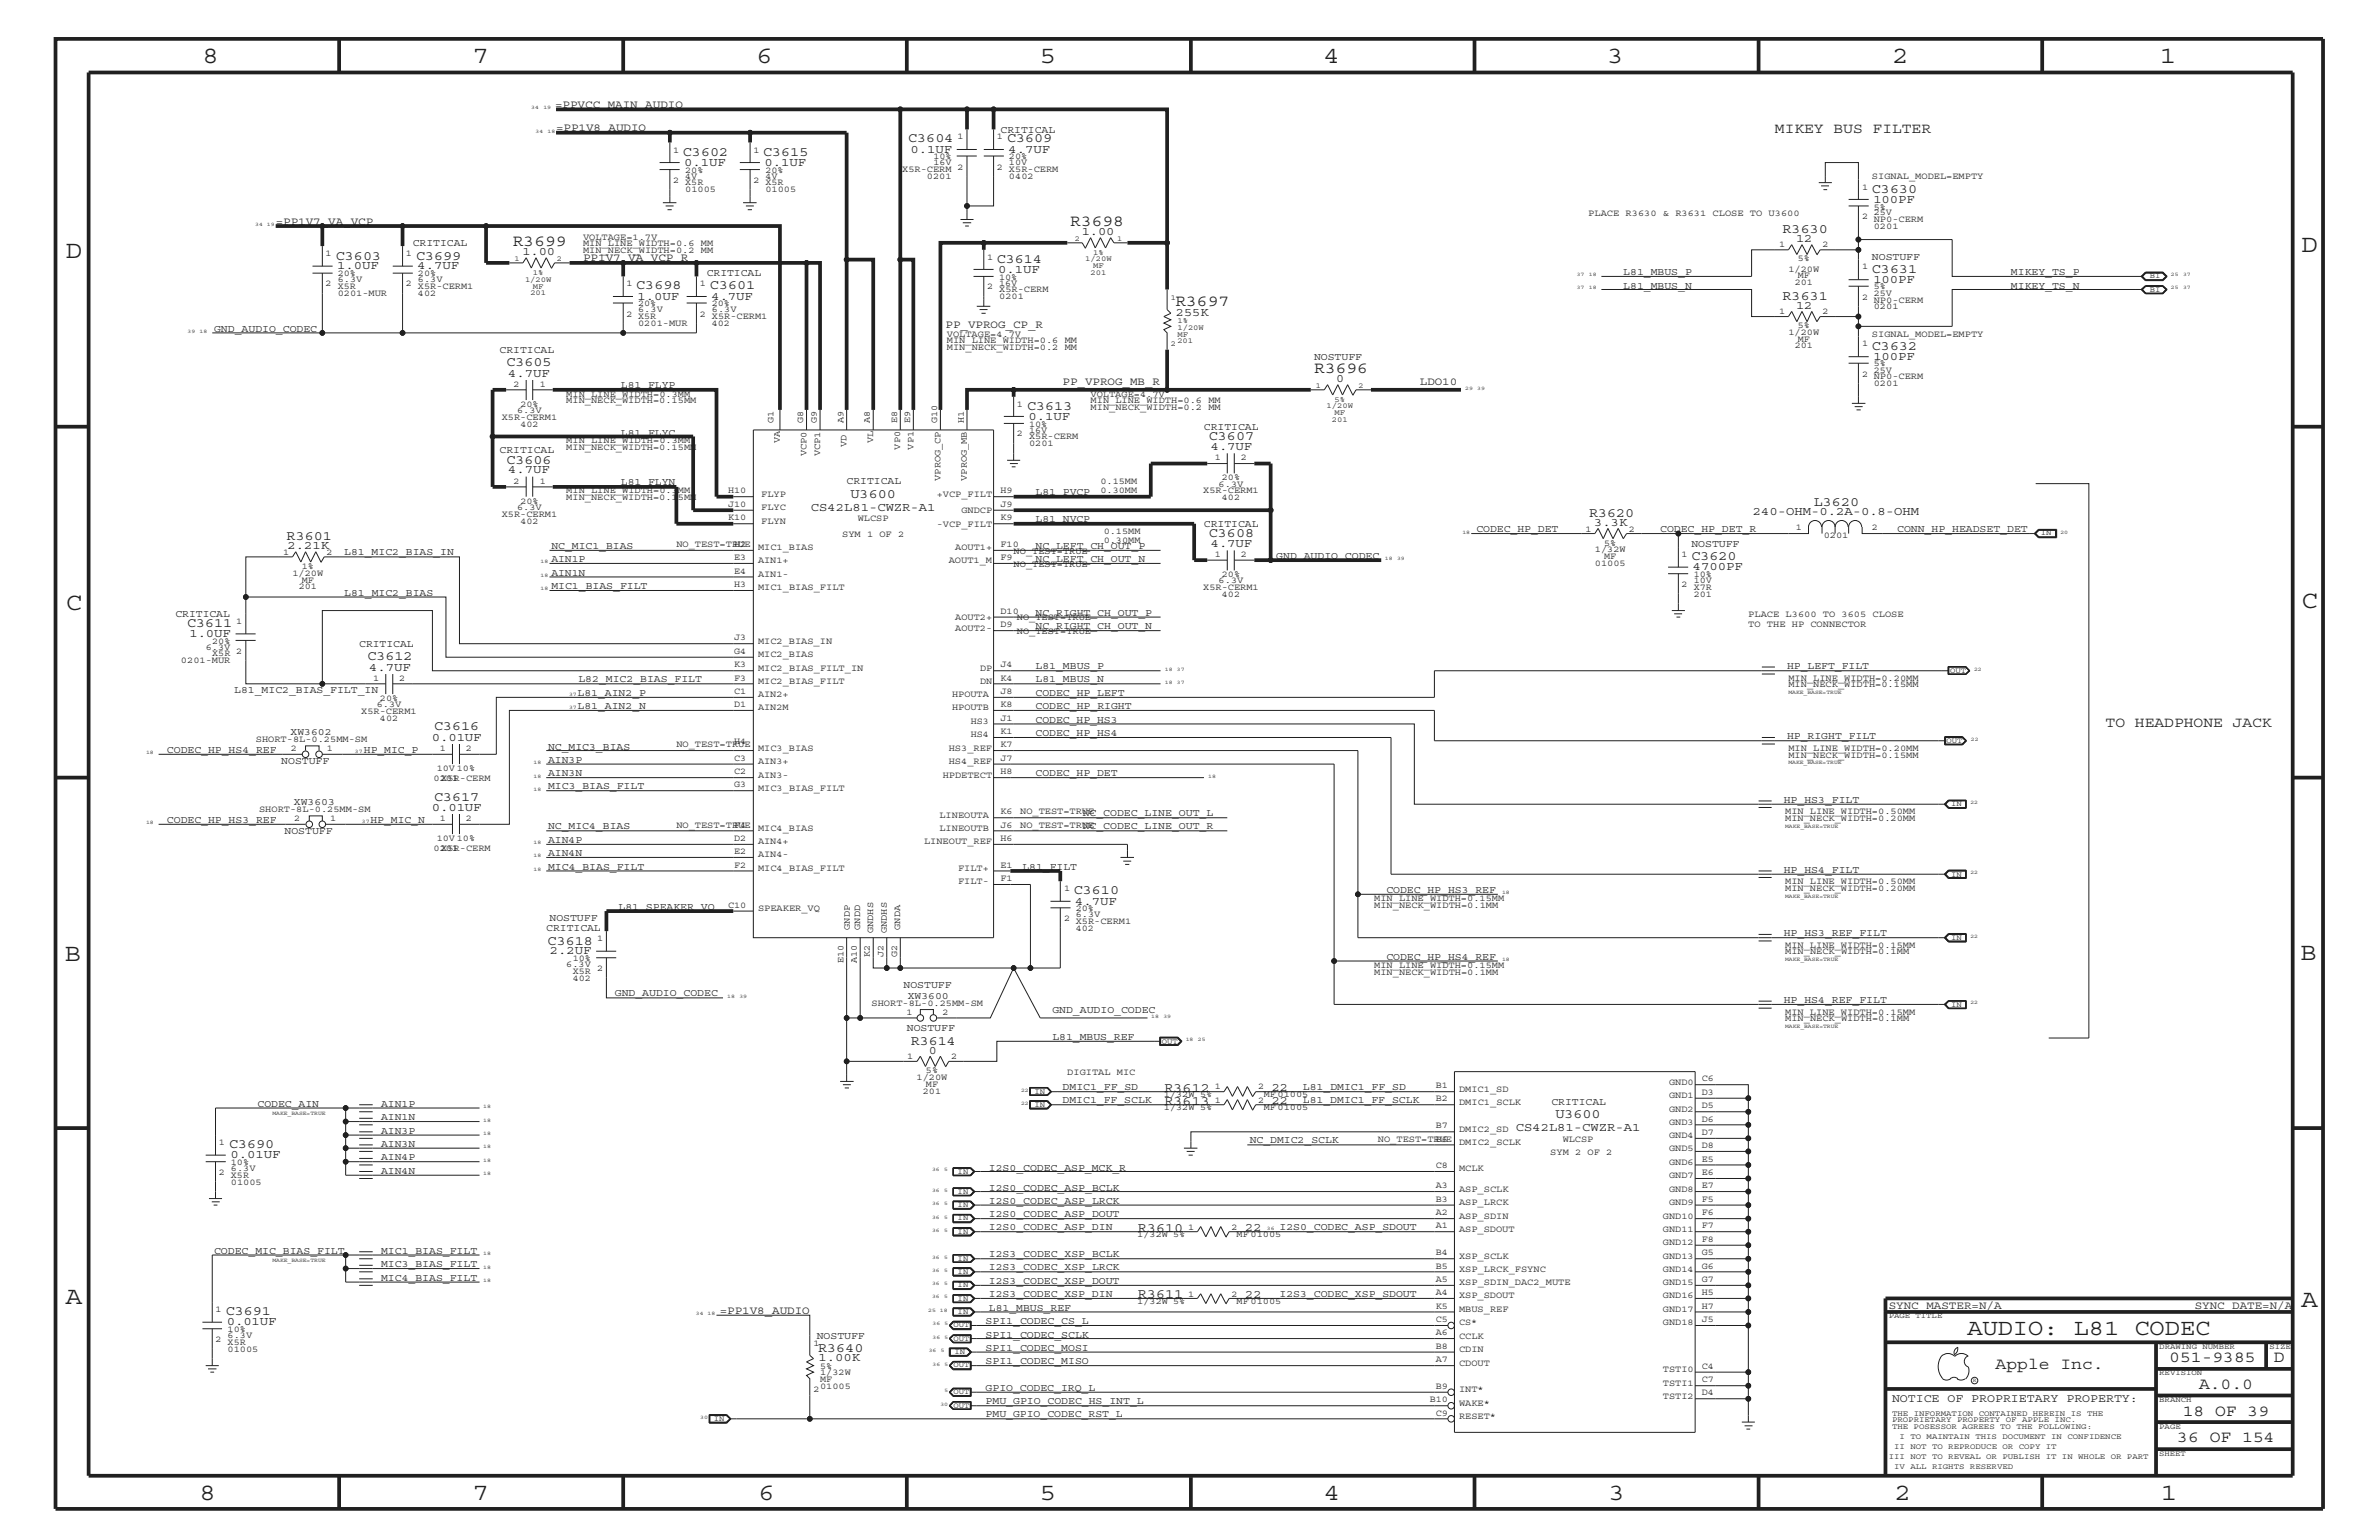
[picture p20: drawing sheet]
<svg xmlns="http://www.w3.org/2000/svg" width="432mm" height="279mm" viewBox="0 0 432 279" stroke-linecap="round" stroke-linejoin="round" font-family="sans-serif">
<defs><g id="words">
<g font-size="4.5" fill="#231f20">
<text x="36.7" y="11.5">8</text>
<text x="85.8" y="11.5">7</text>
<text x="137.3" y="11.5">6</text>
<text x="188.7" y="11.5">5</text>
<text x="240.3" y="11.5">4</text>
<text x="291.7" y="11.5">3</text>
<text x="343.5" y="11.5">2</text>
<text x="392" y="11.5">1</text>
<text x="11.9" y="46.8">D</text>
<text x="417.8" y="45.7">D</text>
<text x="11.9" y="110.6">C</text>
<text x="417.7" y="110.4">C</text>
<text x="11.8" y="174.3">B</text>
<text x="417.6" y="174.2">B</text>
<text x="11.9" y="236.7">A</text>
<text x="417.7" y="237.1">A</text>
<text x="36.2" y="272.1">8</text>
<text x="85.8" y="272.1">7</text>
<text x="137.7" y="272.1">6</text>
<text x="188.7" y="272.1">5</text>
<text x="240.4" y="272.1">4</text>
<text x="292" y="272.1">3</text>
<text x="343.9" y="272.1">2</text>
<text x="392.2" y="272.1">1</text>
</g>
<text font-size="4.1" fill="#231f20" x="357.1" y="242.3">AUDIO: L81 CODEC</text>
<g font-size="3" fill="#231f20">
<text x="194.3" y="41">R3698</text>
<text x="93.1" y="44.6">R3699</text>
<text x="213.4" y="55.5">R3697</text>
<text x="238.5" y="67.7">R3696</text>
<text x="362.2" y="248.4">Apple Inc.</text>
<text x="393.7" y="247.1">051-9385</text>
<text x="399.2" y="252">A.0.0</text>
<text x="412.7" y="247.1">D</text>
<text x="396.2" y="256.8">18 OF 39</text>
<text x="395.2" y="261.6">36 OF 154</text>
</g>
<g font-size="2.6" fill="#231f20">
<text x="322.2" y="24.1">MIKEY BUS FILTER</text>
<text x="382.2" y="131.9">TO HEADPHONE JACK</text>
</g>
<g font-size="2.5" fill="#231f20">
<text x="124" y="28.3">C3602</text>
<text x="138.5" y="28.3">C3615</text>
<text x="164.8" y="25.9">C3604</text>
<text x="182.8" y="25.9">C3609</text>
<text x="339.8" y="35">C3630</text>
<text x="61" y="47.1">C3603</text>
<text x="75.5" y="47.1">C3699</text>
<text x="180.9" y="47.7">C3614</text>
<text x="323.6" y="42.3">R3630</text>
<text x="115.5" y="52.5">C3698</text>
<text x="128.9" y="52.5">C3601</text>
<text x="339.8" y="49.6">C3631</text>
<text x="323.6" y="54.4">R3631</text>
<text x="339.8" y="63.4">C3632</text>
<text x="91.9" y="66.5">C3605</text>
<text x="186.4" y="74.4">C3613</text>
<text x="219.4" y="79.9">C3607</text>
<text x="91.9" y="84.1">C3606</text>
<text x="154.4" y="90.3">U3600</text>
<text x="288.4" y="93.8">R3620</text>
<text x="329.2" y="91.8">L3620</text>
<text x="52" y="98">R3601</text>
<text x="219.4" y="97.4">C3608</text>
<text x="307" y="101.6">C3620</text>
<text x="34" y="113.7">C3611</text>
<text x="66.7" y="119.8">C3612</text>
<text x="78.8" y="132.5">C3616</text>
<text x="78.8" y="145.3">C3617</text>
<text x="194.9" y="162.2">C3610</text>
<text x="99.4" y="171.4">C3618</text>
<text x="165.3" y="189.5">R3614</text>
<text x="211.4" y="198.1">R3612</text>
<text x="211.4" y="200.4">R3613</text>
<text x="282.3" y="202.9">U3600</text>
<text x="41.6" y="208.3">C3690</text>
<text x="206.5" y="223.5">R3610</text>
<text x="41" y="238.6">C3691</text>
<text x="206.5" y="235.6">R3611</text>
<text x="148.5" y="245.2">R3640</text>
</g>
<g font-size="2.2" fill="#231f20">
<text x="165.3" y="27.7">0.1UF</text>
<text x="183" y="27.7">4.7UF</text>
<text x="124.2" y="30.2">0.1UF</text>
<text x="138.8" y="30.2">0.1UF</text>
<text x="340" y="36.8">100PF</text>
<text x="94.8" y="46.3">1.00</text>
<text x="196.3" y="42.7">1.00</text>
<text x="326" y="44">12</text>
<text x="61.2" y="48.9">1.0UF</text>
<text x="75.8" y="48.9">4.7UF</text>
<text x="181.2" y="49.6">0.1UF</text>
<text x="340" y="51.3">100PF</text>
<text x="115.7" y="54.4">1.0UF</text>
<text x="129.1" y="54.4">4.7UF</text>
<text x="213.4" y="57.3">255K</text>
<text x="326" y="56.1">12</text>
<text x="340" y="65.3">100PF</text>
<text x="92.2" y="68.4">4.7UF</text>
<text x="242.5" y="69.4">0</text>
<text x="186.7" y="76.2">0.1UF</text>
<text x="219.8" y="81.6">4.7UF</text>
<text x="92.2" y="85.9">4.7UF</text>
<text x="147.2" y="92.7">CS42L81-CWZR-A1</text>
<text x="289.3" y="95.4">3.3K</text>
<text x="318.1" y="93.5">240-OHM-0.2A-0.8-OHM</text>
<text x="52.2" y="99.7">2.21K</text>
<text x="219.8" y="99.3">4.7UF</text>
<text x="307.3" y="103.5">4700PF</text>
<text x="34.4" y="115.6">1.0UF</text>
<text x="67" y="121.7">4.7UF</text>
<text x="78.4" y="134.4">0.01UF</text>
<text x="78.4" y="147.1">0.01UF</text>
<text x="195.2" y="164.1">4.7UF</text>
<text x="99.8" y="173.2">2.2UF</text>
<text x="168.6" y="191.2">0</text>
<text x="230.8" y="197.9">22</text>
<text x="230.8" y="200.3">22</text>
<text x="275.1" y="205.3">CS42L81-CWZR-A1</text>
<text x="41.8" y="210.2">0.01UF</text>
<text x="226" y="223.4">22</text>
<text x="226" y="235.5">22</text>
<text x="41.1" y="240.5">0.01UF</text>
<text x="148.6" y="247">1.00K</text>
</g>
<text font-size="2.1" fill="#231f20" x="343.4" y="254.4">NOTICE OF PROPRIETARY PROPERTY:</text>
<g font-size="2" fill="#231f20">
<text x="100.8" y="19.6">=PPVCC_MAIN_AUDIO</text>
<text x="100.9" y="23.8">=PP1V8_AUDIO</text>
<text x="50" y="40.8">=PP1V7_VA_VCP</text>
<text x="105.8" y="47.4">PP1V7_VA_VCP_R</text>
<text x="171.6" y="59.5">PP_VPROG_CP_R</text>
<text x="192.9" y="69.9">PP_VPROG_MB_R</text>
<text x="257.7" y="69.9">LDO10</text>
<text x="130.6" y="238.4">=PP1V8_AUDIO</text>
<text x="342.8" y="237.4">SYNC_MASTER=N/A</text>
<text x="398.4" y="237.4">SYNC_DATE=N/A</text>
</g>
<g font-size="1.9" fill="#231f20">
<text x="181.6" y="24.1">CRITICAL</text>
<text x="74.9" y="44.6">CRITICAL</text>
<text x="339.8" y="47.1">NOSTUFF</text>
<text x="128.3" y="50.2">CRITICAL</text>
<text x="294.6" y="52.4">L81_MBUS_N</text>
<text x="294.6" y="49.9">L81_MBUS_P</text>
<text x="365" y="52.4">MIKEY_TS_N</text>
<text x="365" y="49.9">MIKEY_TS_P</text>
<text x="38.9" y="60.2">GND_AUDIO_CODEC</text>
<text x="90.7" y="64">CRITICAL</text>
<text x="238.5" y="65.3">NOSTUFF</text>
<text x="112.7" y="70.5">L81_FLYP</text>
<text x="90.7" y="82.2">CRITICAL</text>
<text x="112.7" y="79">L81_FLYC</text>
<text x="218.5" y="78">CRITICAL</text>
<text x="112.7" y="88.1">L81_FLYN</text>
<text x="153.7" y="87.7">CRITICAL</text>
<text x="188" y="89.9">L81_PVCP</text>
<text x="188" y="94.8">L81_NVCP</text>
<text x="218.5" y="95.6">CRITICAL</text>
<text x="62.5" y="100.8">L81_MIC2_BIAS_IN</text>
<text x="100.1" y="99.6">NC_MIC1_BIAS</text>
<text x="188" y="99.6">NC_LEFT_CH_OUT_P</text>
<text x="231.6" y="101.4">GND_AUDIO_CODEC</text>
<text x="268" y="96.5">CODEC_HP_DET</text>
<text x="301.3" y="96.5">CODEC_HP_DET_R</text>
<text x="307" y="99.3">NOSTUFF</text>
<text x="344.3" y="96.5">CONN_HP_HEADSET_DET</text>
<text x="100.1" y="106.9">MIC1_BIAS_FILT</text>
<text x="100.1" y="102.1">AIN1P</text>
<text x="100.1" y="104.4">AIN1N</text>
<text x="188" y="102.1">NC_LEFT_CH_OUT_N</text>
<text x="31.8" y="112">CRITICAL</text>
<text x="62.5" y="108.1">L81_MIC2_BIAS</text>
<text x="188" y="111.7">NC_RIGHT_CH_OUT_P</text>
<text x="65.2" y="117.4">CRITICAL</text>
<text x="188" y="114.2">NC_RIGHT_CH_OUT_N</text>
<text x="42.5" y="125.7">L81_MIC2_BIAS_FILT_IN</text>
<text x="105" y="123.8">L82_MIC2_BIAS_FILT</text>
<text x="188" y="121.4">L81_MBUS_P</text>
<text x="188" y="123.8">L81_MBUS_N</text>
<text x="324.4" y="121.4">HP_LEFT_FILT</text>
<text x="104.8" y="128.7">L81_AIN2_N</text>
<text x="104.8" y="126.3">L81_AIN2_P</text>
<text x="188" y="128.7">CODEC_HP_RIGHT</text>
<text x="188" y="126.3">CODEC_HP_LEFT</text>
<text x="188" y="131.1">CODEC_HP_HS3</text>
<text x="30.3" y="136.6">CODEC_HP_HS4_REF</text>
<text x="52.7" y="133.3">XW3602</text>
<text x="66" y="136.6">HP_MIC_P</text>
<text x="99.5" y="136">NC_MIC3_BIAS</text>
<text x="188" y="133.5">CODEC_HP_HS4</text>
<text x="324.4" y="134.1">HP_RIGHT_FILT</text>
<text x="51.1" y="138.6">NOSTUFF</text>
<text x="99.5" y="143.2">MIC3_BIAS_FILT</text>
<text x="99.5" y="138.4">AIN3P</text>
<text x="99.5" y="140.8">AIN3N</text>
<text x="188" y="140.8">CODEC_HP_DET</text>
<text x="30.3" y="149.3">CODEC_HP_HS3_REF</text>
<text x="53.3" y="146">XW3603</text>
<text x="67.2" y="149.3">HP_MIC_N</text>
<text x="196.5" y="148.1">NC_CODEC_LINE_OUT_L</text>
<text x="323.8" y="145.7">HP_HS3_FILT</text>
<text x="51.6" y="151.3">NOSTUFF</text>
<text x="99.5" y="150.5">NC_MIC4_BIAS</text>
<text x="99.5" y="155.4">AIN4N</text>
<text x="99.5" y="152.9">AIN4P</text>
<text x="196.5" y="150.5">NC_CODEC_LINE_OUT_R</text>
<text x="99.5" y="157.8">MIC4_BIAS_FILT</text>
<text x="185.6" y="157.8">L81_FILT</text>
<text x="251.6" y="162">CODEC_HP_HS3_REF</text>
<text x="323.8" y="158.4">HP_HS4_FILT</text>
<text x="99.7" y="167.1">NOSTUFF</text>
<text x="112.3" y="165">L81_SPEAKER_VQ</text>
<text x="99.1" y="168.9">CRITICAL</text>
<text x="323.8" y="169.9">HP_HS3_REF_FILT</text>
<text x="164" y="179.3">NOSTUFF</text>
<text x="251.6" y="174.2">CODEC_HP_HS4_REF</text>
<text x="111.6" y="180.8">GND_AUDIO_CODEC</text>
<text x="164.8" y="181.2">XW3600</text>
<text x="191" y="183.8">GND_AUDIO_CODEC</text>
<text x="323.8" y="182.1">HP_HS4_REF_FILT</text>
<text x="164.6" y="187.1">NOSTUFF</text>
<text x="191" y="188.7">L81_MBUS_REF</text>
<text x="192.9" y="197.8">DMIC1_FF_SD</text>
<text x="236.5" y="197.8">L81_DMIC1_FF_SD</text>
<text x="46.7" y="200.9">CODEC_AIN</text>
<text x="69.2" y="203.2">AIN1N</text>
<text x="69.2" y="200.9">AIN1P</text>
<text x="192.9" y="200.2">DMIC1_FF_SCLK</text>
<text x="236.5" y="200.2">L81_DMIC1_FF_SCLK</text>
<text x="281.6" y="200.4">CRITICAL</text>
<text x="69.2" y="208.1">AIN3N</text>
<text x="69.2" y="205.7">AIN3P</text>
<text x="226.8" y="207.5">NC_DMIC2_SCLK</text>
<text x="69.2" y="213">AIN4N</text>
<text x="69.2" y="210.5">AIN4P</text>
<text x="179.5" y="212.4">I2S0_CODEC_ASP_MCK_R</text>
<text x="179.5" y="220.8">I2S0_CODEC_ASP_DOUT</text>
<text x="179.5" y="218.4">I2S0_CODEC_ASP_LRCK</text>
<text x="179.5" y="216">I2S0_CODEC_ASP_BCLK</text>
<text x="38.9" y="227.5">CODEC_MIC_BIAS_FILT</text>
<text x="69.2" y="227.5">MIC1_BIAS_FILT</text>
<text x="179.5" y="223.2">I2S0_CODEC_ASP_DIN</text>
<text x="232.2" y="223.2">I2S0_CODEC_ASP_SDOUT</text>
<text x="69.2" y="232.4">MIC4_BIAS_FILT</text>
<text x="69.2" y="229.9">MIC3_BIAS_FILT</text>
<text x="179.5" y="232.9">I2S3_CODEC_XSP_DOUT</text>
<text x="179.5" y="230.5">I2S3_CODEC_XSP_LRCK</text>
<text x="179.5" y="228.1">I2S3_CODEC_XSP_BCLK</text>
<text x="179.5" y="235.4">I2S3_CODEC_XSP_DIN</text>
<text x="179.5" y="237.8">L81_MBUS_REF</text>
<text x="232.2" y="235.4">I2S3_CODEC_XSP_SDOUT</text>
<text x="148.3" y="242.9">NOSTUFF</text>
<text x="178.9" y="245.1">SPI1_CODEC_MOSI</text>
<text x="178.9" y="242.7">SPI1_CODEC_SCLK</text>
<text x="178.9" y="240.2">SPI1_CODEC_CS_L</text>
<text x="178.9" y="247.5">SPI1_CODEC_MISO</text>
<text x="178.9" y="257.2">PMU_GPIO_CODEC_RST_L</text>
<text x="178.9" y="254.8">PMU_GPIO_CODEC_HS_INT_L</text>
<text x="178.9" y="252.3">GPIO_CODEC_IRQ_L</text>
</g>
<g font-size="1.7" fill="#231f20">
<text x="122.2" y="27.7">1</text>
<text x="136.7" y="27.7">1</text>
<text x="169.4" y="28.9">10%</text>
<text x="173.8" y="25.3">1</text>
<text x="180.9" y="25.3">1</text>
<text x="183.1" y="28.9">20%</text>
<text x="122.2" y="33.1">2</text>
<text x="124.4" y="34.8">01005</text>
<text x="124.4" y="32.5">4V</text>
<text x="124.4" y="31.4">20%</text>
<text x="124.4" y="33.6">X5R</text>
<text x="136.7" y="33.1">2</text>
<text x="138.9" y="32.5">4V</text>
<text x="138.9" y="31.4">20%</text>
<text x="138.9" y="34.8">01005</text>
<text x="138.9" y="33.6">X5R</text>
<text x="163.7" y="31.2">X5R-CERM 2</text>
<text x="168.2" y="32.5">0201</text>
<text x="169.4" y="30">16V</text>
<text x="180.9" y="30.8">2 X5R-CERM</text>
<text x="183.1" y="32.5">0402</text>
<text x="183.1" y="30">10V</text>
<text x="338" y="34.4">1</text>
<text x="339.8" y="32.5">SIGNAL_MODEL=EMPTY</text>
<text x="288.3" y="39.2">PLACE R3630 &amp; R3631 CLOSE TO U3600</text>
<text x="338" y="39.8">2</text>
<text x="340.1" y="40.3">NP0-CERM</text>
<text x="340.1" y="41.5">0201</text>
<text x="340.1" y="38">5%</text>
<text x="340.1" y="39.1">25V</text>
<text x="59.1" y="46.5">1</text>
<text x="73.7" y="46.5">1</text>
<text x="105.8" y="43.5">VOLTAGE=1.7V</text>
<text x="105.8" y="45.9">MIN_NECK_WIDTH=0.2 MM</text>
<text x="105.8" y="44.6">MIN_LINE_WIDTH=0.6 MM</text>
<text x="179.2" y="47.1">1</text>
<text x="322.9" y="44.9">1</text>
<text x="326.3" y="47.4">5%</text>
<text x="330.8" y="44.9">2</text>
<text x="59.1" y="51.9">2</text>
<text x="61.3" y="53.6">0201-MUR</text>
<text x="61.3" y="51.3">6.3V</text>
<text x="61.3" y="52.4">X5R</text>
<text x="61.3" y="50.2">20%</text>
<text x="73.7" y="51.9">2</text>
<text x="75.9" y="52.4">X5R-CERM1</text>
<text x="75.9" y="53.6">402</text>
<text x="75.9" y="50.2">20%</text>
<text x="75.9" y="51.3">6.3V</text>
<text x="113.7" y="51.9">1</text>
<text x="127" y="51.9">1</text>
<text x="179.2" y="52.5">2</text>
<text x="181.4" y="50.7">10%</text>
<text x="181.4" y="51.8">16V</text>
<text x="181.4" y="53">X5R-CERM</text>
<text x="324.6" y="49.3">1/20W</text>
<text x="325.8" y="51.7">201</text>
<text x="326.3" y="50.5">MF</text>
<text x="338" y="48.9">1</text>
<text x="340.1" y="52.5">5%</text>
<text x="340.1" y="53.6">25V</text>
<text x="113.7" y="57.4">2 X5R</text>
<text x="115.8" y="59.1">0201-MUR</text>
<text x="115.8" y="55.6">20%</text>
<text x="115.8" y="56.7">6.3V</text>
<text x="127" y="57.4">2 X5R-CERM1</text>
<text x="129.2" y="56.7">6.3V</text>
<text x="129.2" y="55.6">20%</text>
<text x="129.2" y="59.1">402</text>
<text x="181.4" y="54.2">0201</text>
<text x="322.9" y="57">1</text>
<text x="326.3" y="59.5">5%</text>
<text x="330.8" y="57">2</text>
<text x="338" y="54.4">2</text>
<text x="340.1" y="56.1">0201</text>
<text x="340.1" y="54.9">NP0-CERM</text>
<text x="171.9" y="61.1">VOLTAGE=4.7V</text>
<text x="171.9" y="62.3">MIN_LINE_WIDTH=0.6 MM</text>
<text x="171.9" y="63.4">MIN_NECK_WIDTH=0.2 MM</text>
<text x="324.6" y="60.8">1/20W</text>
<text x="325.8" y="63.2">201</text>
<text x="326.3" y="62">MF</text>
<text x="338" y="62.9">1</text>
<text x="339.8" y="61.1">SIGNAL_MODEL=EMPTY</text>
<text x="93.2" y="70.1">2</text>
<text x="98" y="70.1">1</text>
<text x="102.8" y="72">MIN_LINE_WIDTH=0.3MM</text>
<text x="198" y="72">VOLTAGE=4.7V</text>
<text x="338" y="68.4">2 NP0-CERM</text>
<text x="340.1" y="70">0201</text>
<text x="340.1" y="66.5">5%</text>
<text x="340.1" y="67.6">25V</text>
<text x="91.1" y="76.2">X5R-CERM1</text>
<text x="93.9" y="75">6.3V</text>
<text x="94.4" y="77.4">402</text>
<text x="94.4" y="73.8">20%</text>
<text x="102.8" y="73.2">MIN_NECK_WIDTH=0.15MM</text>
<text x="140.4" y="76.8" transform="rotate(-90 140.4 76.8)">G1</text>
<text x="145.8" y="76.8" transform="rotate(-90 145.8 76.8)">G8</text>
<text x="148.3" y="76.8" transform="rotate(-90 148.3 76.8)">G9</text>
<text x="153.1" y="76.8" transform="rotate(-90 153.1 76.8)">A9</text>
<text x="157.9" y="76.8" transform="rotate(-90 157.9 76.8)">A8</text>
<text x="162.8" y="76.8" transform="rotate(-90 162.8 76.8)">E8</text>
<text x="165.2" y="76.8" transform="rotate(-90 165.2 76.8)">E9</text>
<text x="170.1" y="76.8" transform="rotate(-90 170.1 76.8)">G10</text>
<text x="174.9" y="76.8" transform="rotate(-90 174.9 76.8)">H1</text>
<text x="184.6" y="73.8">1</text>
<text x="186.8" y="77.4">10%</text>
<text x="198" y="73.2">MIN_LINE_WIDTH=0.6 MM</text>
<text x="198" y="74.4">MIN_NECK_WIDTH=0.2 MM</text>
<text x="102.8" y="80.5">MIN_LINE_WIDTH=0.3MM</text>
<text x="102.8" y="81.6">MIN_NECK_WIDTH=0.15MM</text>
<text x="141.6" y="80.5" transform="rotate(-90 141.6 80.5)">VA</text>
<text x="146.4" y="82.7" transform="rotate(-90 146.4 82.7)">VCP0</text>
<text x="148.8" y="82.7" transform="rotate(-90 148.8 82.7)">VCP1</text>
<text x="153.7" y="81.1" transform="rotate(-90 153.7 81.1)">VD</text>
<text x="158.5" y="80.5" transform="rotate(-90 158.5 80.5)">VL</text>
<text x="163.4" y="81.6" transform="rotate(-90 163.4 81.6)">VP0</text>
<text x="165.8" y="81.6" transform="rotate(-90 165.8 81.6)">VP1</text>
<text x="184.6" y="79.2">2</text>
<text x="186.8" y="80.9">0201</text>
<text x="186.8" y="79.7">X5R-CERM</text>
<text x="186.8" y="78.5">16V</text>
<text x="220.5" y="83.5">1</text>
<text x="225.2" y="83.5">2</text>
<text x="93.2" y="87.7">2</text>
<text x="98" y="87.7">1</text>
<text x="102.8" y="89.5">MIN_LINE_WIDTH=0.3MM</text>
<text x="132.2" y="89.5">H10</text>
<text x="170.7" y="87.2" transform="rotate(-90 170.7 87.2)">VPROG_CP</text>
<text x="175.5" y="87.2" transform="rotate(-90 175.5 87.2)">VPROG_MB</text>
<text x="181.6" y="89.5">H9</text>
<text x="199.7" y="89.4">0.30MM</text>
<text x="199.7" y="87.8">0.15MM</text>
<text x="218.4" y="89.5">X5R-CERM1</text>
<text x="221.2" y="88.3">6.3V</text>
<text x="221.8" y="87.1">20%</text>
<text x="91.1" y="93.8">X5R-CERM1</text>
<text x="93.9" y="92.6">6.3V</text>
<text x="94.4" y="91.4">20%</text>
<text x="94.4" y="95">402</text>
<text x="102.8" y="90.7">MIN_NECK_WIDTH=0.15MM</text>
<text x="132.2" y="92">J10</text>
<text x="132.2" y="94.3">K10</text>
<text x="138.2" y="90.1">FLYP</text>
<text x="138.2" y="95">FLYN</text>
<text x="138.2" y="92.6">FLYC</text>
<text x="155.7" y="94.5">WLCSP</text>
<text x="170" y="90.1">+VCP_FILT</text>
<text x="170" y="95.6">-VCP_FILT</text>
<text x="174.5" y="93.2">GNDCP</text>
<text x="181.6" y="92">J9</text>
<text x="181.6" y="94.3">K9</text>
<text x="221.8" y="90.7">402</text>
<text x="51.4" y="100.7">1</text>
<text x="59.3" y="100.7">2</text>
<text x="122.8" y="99.3">NO_TEST=TRUE</text>
<text x="133.3" y="99.3">H2</text>
<text x="133.3" y="101.6">E3</text>
<text x="137.6" y="99.9">MIC1_BIAS</text>
<text x="152.9" y="97.4">SYM 1 OF 2</text>
<text x="173.4" y="99.9">AOUT1+</text>
<text x="181.6" y="101.6">F9</text>
<text x="181.6" y="99.3">F10</text>
<text x="184" y="100.4">NO_TEST=TRUE</text>
<text x="200.3" y="98.5">0.30MM</text>
<text x="200.3" y="96.9">0.15MM</text>
<text x="220.5" y="101">1</text>
<text x="225.2" y="101">2</text>
<text x="287.8" y="96.5">1</text>
<text x="289.5" y="100.2">1/32W</text>
<text x="291.2" y="101.4">MF</text>
<text x="291.2" y="99">5%</text>
<text x="295.7" y="96.5">2</text>
<text x="305.2" y="101">1</text>
<text x="326" y="96.2">1</text>
<text x="331" y="97.6">0201</text>
<text x="339.8" y="96.2">2</text>
<text x="53.1" y="104.4">1/20W</text>
<text x="54.2" y="106.9">201</text>
<text x="54.8" y="105.7">MF</text>
<text x="54.8" y="103.2">1%</text>
<text x="133.3" y="106.5">H3</text>
<text x="133.3" y="104.1">E4</text>
<text x="137.6" y="107.1">MIC1_BIAS_FILT</text>
<text x="137.6" y="104.7">AIN1-</text>
<text x="137.6" y="102.2">AIN1+</text>
<text x="172.2" y="102.2">AOUT1_M</text>
<text x="184" y="102.9">NO_TEST=TRUE</text>
<text x="218.4" y="107.1">X5R-CERM1</text>
<text x="221.2" y="105.9">6.3V</text>
<text x="221.8" y="104.7">20%</text>
<text x="289.5" y="102.6">01005</text>
<text x="305.2" y="106.5">2</text>
<text x="307.4" y="107">X7R</text>
<text x="307.4" y="104.7">10%</text>
<text x="307.4" y="105.8">10V</text>
<text x="42.8" y="113.1">1</text>
<text x="173.4" y="112.6">AOUT2+</text>
<text x="181.6" y="113.7">D9</text>
<text x="181.6" y="111.4">D10</text>
<text x="184.6" y="112.6">NO_TEST=TRUE</text>
<text x="221.8" y="108.3">402</text>
<text x="307.4" y="108.2">201</text>
<text x="317.3" y="113.7">TO THE HP CONNECTOR</text>
<text x="317.3" y="112">PLACE L3600 TO 3605 CLOSE</text>
<text x="37.3" y="117.9">6.3V</text>
<text x="38.5" y="119.1">X5R 2</text>
<text x="38.5" y="116.8">20%</text>
<text x="133.3" y="118.6">G4</text>
<text x="133.3" y="116.2">J3</text>
<text x="137.6" y="119.2">MIC2_BIAS</text>
<text x="137.6" y="116.8">MIC2_BIAS_IN</text>
<text x="173.4" y="114.4">AOUT2-</text>
<text x="184.6" y="115">NO_TEST=TRUE</text>
<text x="32.9" y="120.3">0201-MUR</text>
<text x="67.7" y="123.5">1</text>
<text x="72.5" y="123.5">2</text>
<text x="133.3" y="123.5">F3</text>
<text x="133.3" y="121">K3</text>
<text x="133.3" y="125.9">C1</text>
<text x="137.6" y="124.1">MIC2_BIAS_FILT</text>
<text x="137.6" y="121.7">MIC2_BIAS_FILT_IN</text>
<text x="177.9" y="124.1">DN</text>
<text x="177.9" y="121.7">DP</text>
<text x="181.6" y="125.9">J8</text>
<text x="181.6" y="123.5">K4</text>
<text x="181.6" y="121">J4</text>
<text x="324.6" y="123.5">MIN_LINE_WIDTH=0.20MM</text>
<text x="324.6" y="124.7">MIN_NECK_WIDTH=0.15MM</text>
<text x="65.6" y="129.6">X5R-CERM1</text>
<text x="68.4" y="128.3">6.3V</text>
<text x="69" y="130.8">402</text>
<text x="69" y="127.1">20%</text>
<text x="133.3" y="128.3">D1</text>
<text x="137.6" y="126.5">AIN2+</text>
<text x="137.6" y="128.9">AIN2M</text>
<text x="172.8" y="128.9">HPOUTB</text>
<text x="172.8" y="126.5">HPOUTA</text>
<text x="176.2" y="131.3">HS3</text>
<text x="181.6" y="128.3">K8</text>
<text x="181.6" y="130.8">J1</text>
<text x="46.4" y="134.6">SHORT-8L-0.25MM-SM</text>
<text x="52.8" y="136.3">2</text>
<text x="59.3" y="136.3">1</text>
<text x="79.8" y="136.2">1</text>
<text x="84.6" y="136.2">2</text>
<text x="122.8" y="135.6">NO_TEST=TRUE</text>
<text x="133.3" y="135">H4</text>
<text x="137.6" y="136.2">MIC3_BIAS</text>
<text x="172.2" y="136.2">HS3_REF</text>
<text x="176.2" y="133.8">HS4</text>
<text x="181.6" y="135.6">K7</text>
<text x="181.6" y="133.2">K1</text>
<text x="324.6" y="136.2">MIN_LINE_WIDTH=0.20MM</text>
<text x="324.6" y="137.4">MIN_NECK_WIDTH=0.15MM</text>
<text x="78.7" y="141.7">0201</text>
<text x="79.3" y="139.8">10V 10%</text>
<text x="80.1" y="141.7">X5R-CERM</text>
<text x="133.3" y="142.9">G3</text>
<text x="133.3" y="140.4">C2</text>
<text x="133.3" y="138">C3</text>
<text x="137.6" y="143.5">MIC3_BIAS_FILT</text>
<text x="137.6" y="138.6">AIN3+</text>
<text x="137.6" y="141.1">AIN3-</text>
<text x="171.1" y="141.1">HPDETECT</text>
<text x="172.2" y="138.6">HS4_REF</text>
<text x="181.6" y="140.4">H8</text>
<text x="181.6" y="138">J7</text>
<text x="47" y="147.3">SHORT-8L-0.25MM-SM</text>
<text x="53.4" y="149">2</text>
<text x="59.9" y="149">1</text>
<text x="79.8" y="149">1</text>
<text x="84.6" y="149">2</text>
<text x="170.5" y="148.4">LINEOUTA</text>
<text x="181.6" y="147.7">K6</text>
<text x="185.2" y="147.7">NO_TEST=TRUE</text>
<text x="324" y="147.7">MIN_LINE_WIDTH=0.50MM</text>
<text x="324" y="149">MIN_NECK_WIDTH=0.20MM</text>
<text x="78.7" y="154.4">0201</text>
<text x="79.3" y="152.6">10V 10%</text>
<text x="80.1" y="154.4">X5R-CERM</text>
<text x="122.8" y="150.1">NO_TEST=TRUE</text>
<text x="133.3" y="150.1">F4</text>
<text x="133.3" y="155">E2</text>
<text x="133.3" y="152.6">D2</text>
<text x="137.6" y="150.7">MIC4_BIAS</text>
<text x="137.6" y="153.2">AIN4+</text>
<text x="137.6" y="155.6">AIN4-</text>
<text x="167.7" y="153.2">LINEOUT_REF</text>
<text x="170.5" y="150.7">LINEOUTB</text>
<text x="181.6" y="152.6">H6</text>
<text x="181.6" y="150.1">J6</text>
<text x="185.2" y="150.1">NO_TEST=TRUE</text>
<text x="133.3" y="157.4">F2</text>
<text x="137.6" y="158">MIC4_BIAS_FILT</text>
<text x="173.9" y="160.5">FILT-</text>
<text x="173.9" y="158">FILT+</text>
<text x="181.6" y="159.9">F1</text>
<text x="181.6" y="157.4">E1</text>
<text x="193.1" y="161.7">1</text>
<text x="324" y="160.5">MIN_LINE_WIDTH=0.50MM</text>
<text x="324" y="161.7">MIN_NECK_WIDTH=0.20MM</text>
<text x="132.2" y="164.7">C10</text>
<text x="137.6" y="165.3">SPEAKER_VQ</text>
<text x="193.1" y="167.1">2</text>
<text x="195.2" y="166.4">6.3V</text>
<text x="195.2" y="167.6">X5R-CERM1</text>
<text x="195.2" y="165.3">20%</text>
<text x="249.4" y="164.7">MIN_NECK_WIDTH=0.1MM</text>
<text x="249.4" y="163.5">MIN_LINE_WIDTH=0.15MM</text>
<text x="108.4" y="170.7">1</text>
<text x="154.3" y="168.7" transform="rotate(-90 154.3 168.7)">GNDP</text>
<text x="156.1" y="168.7" transform="rotate(-90 156.1 168.7)">GNDD</text>
<text x="157.9" y="173.6" transform="rotate(-90 157.9 173.6)">K2</text>
<text x="158.5" y="169.3" transform="rotate(-90 158.5 169.3)">GNDHS</text>
<text x="160.4" y="173.6" transform="rotate(-90 160.4 173.6)">J2</text>
<text x="161" y="169.3" transform="rotate(-90 161 169.3)">GNDHS</text>
<text x="162.8" y="173.6" transform="rotate(-90 162.8 173.6)">G2</text>
<text x="163.4" y="168.7" transform="rotate(-90 163.4 168.7)">GNDA</text>
<text x="195.2" y="168.9">402</text>
<text x="324" y="172">MIN_LINE_WIDTH=0.15MM</text>
<text x="324" y="173.2">MIN_NECK_WIDTH=0.1MM</text>
<text x="102.8" y="175.5">6.3V</text>
<text x="104" y="176.7">X5R</text>
<text x="104" y="177.9">402</text>
<text x="104" y="174.4">10%</text>
<text x="108.4" y="176.2">2</text>
<text x="153.1" y="174.7" transform="rotate(-90 153.1 174.7)">E10</text>
<text x="155.5" y="174.7" transform="rotate(-90 155.5 174.7)">A10</text>
<text x="249.4" y="176.8">MIN_NECK_WIDTH=0.1MM</text>
<text x="249.4" y="175.6">MIN_LINE_WIDTH=0.15MM</text>
<text x="158.2" y="182.5">SHORT-8L-0.25MM-SM</text>
<text x="164.5" y="184.2">1</text>
<text x="171.1" y="184.2">2</text>
<text x="324" y="184.1">MIN_LINE_WIDTH=0.15MM</text>
<text x="324" y="185.3">MIN_NECK_WIDTH=0.1MM</text>
<text x="164.7" y="192.2">1</text>
<text x="166.4" y="195.9">1/20W</text>
<text x="168.1" y="197.2">MF</text>
<text x="168.1" y="194.8">5%</text>
<text x="172.6" y="192.2">2</text>
<text x="193.7" y="195">DIGITAL MIC</text>
<text x="220.5" y="197.6">1</text>
<text x="228.3" y="197.6">2</text>
<text x="260.6" y="197.4">B1</text>
<text x="302.9" y="196.8">GND0</text>
<text x="308.9" y="196.2">C6</text>
<text x="167.5" y="198.4">201</text>
<text x="211.2" y="199">1/32W 5%</text>
<text x="211.2" y="201.5">1/32W 5%</text>
<text x="220.5" y="200.1">1</text>
<text x="228.3" y="200.1">2</text>
<text x="229.4" y="199">MF 01005</text>
<text x="229.4" y="201.5">MF 01005</text>
<text x="260.6" y="199.8">B2</text>
<text x="264.8" y="200.4">DMIC1_SCLK</text>
<text x="264.8" y="198.1">DMIC1_SD</text>
<text x="302.9" y="201.7">GND2</text>
<text x="302.9" y="199.2">GND1</text>
<text x="308.9" y="198.7">D3</text>
<text x="308.9" y="201">D5</text>
<text x="308.9" y="203.5">D6</text>
<text x="39.7" y="207.7">1</text>
<text x="250.1" y="207.1">NO_TEST=TRUE</text>
<text x="260.6" y="207.1">B6</text>
<text x="260.6" y="204.7">B7</text>
<text x="264.8" y="207.7">DMIC2_SCLK</text>
<text x="264.8" y="205.3">DMIC2_SD</text>
<text x="281.4" y="209.6">SYM 2 OF 2</text>
<text x="283.6" y="207.1">WLCSP</text>
<text x="302.9" y="208.9">GND5</text>
<text x="302.9" y="206.5">GND4</text>
<text x="302.9" y="204.1">GND3</text>
<text x="308.9" y="205.9">D7</text>
<text x="308.9" y="208.3">D8</text>
<text x="39.7" y="213.2">2 X5R</text>
<text x="41.9" y="214.9">01005</text>
<text x="41.9" y="212.5">6.3V</text>
<text x="41.9" y="211.4">10%</text>
<text x="260.6" y="215.6">A3</text>
<text x="260.6" y="211.9">C8</text>
<text x="264.8" y="212.5">MCLK</text>
<text x="302.9" y="213.8">GND7</text>
<text x="302.9" y="211.4">GND6</text>
<text x="308.9" y="210.8">E5</text>
<text x="308.9" y="213.2">E6</text>
<text x="308.9" y="215.6">E7</text>
<text x="260.6" y="218">B3</text>
<text x="260.6" y="220.4">A2</text>
<text x="264.8" y="221.1">ASP_SDIN</text>
<text x="264.8" y="218.6">ASP_LRCK</text>
<text x="264.8" y="216.2">ASP_SCLK</text>
<text x="301.8" y="221.1">GND10</text>
<text x="302.9" y="218.6">GND9</text>
<text x="302.9" y="216.2">GND8</text>
<text x="308.9" y="220.4">F6</text>
<text x="308.9" y="218">F5</text>
<text x="206.4" y="224.5">1/32W 5%</text>
<text x="215.6" y="223.1">1</text>
<text x="223.5" y="223.1">2</text>
<text x="224.5" y="224.5">MF 01005</text>
<text x="260.6" y="222.9">A1</text>
<text x="260.6" y="227.7">B4</text>
<text x="264.8" y="223.5">ASP_SDOUT</text>
<text x="301.8" y="225.9">GND12</text>
<text x="301.8" y="223.5">GND11</text>
<text x="308.9" y="222.9">F7</text>
<text x="308.9" y="225.3">F8</text>
<text x="308.9" y="227.7">G5</text>
<text x="260.6" y="230.2">B5</text>
<text x="260.6" y="232.6">A5</text>
<text x="264.8" y="233.2">XSP_SDIN_DAC2_MUTE</text>
<text x="264.8" y="230.7">XSP_LRCK_FSYNC</text>
<text x="264.8" y="228.4">XSP_SCLK</text>
<text x="301.8" y="228.4">GND13</text>
<text x="301.8" y="233.2">GND15</text>
<text x="301.8" y="230.7">GND14</text>
<text x="308.9" y="230.2">G6</text>
<text x="308.9" y="232.6">G7</text>
<text x="39.1" y="238">1</text>
<text x="206.4" y="236.6">1/32W 5%</text>
<text x="215.6" y="235.2">1</text>
<text x="223.5" y="235.2">2</text>
<text x="224.5" y="236.6">MF 01005</text>
<text x="260.6" y="239.9">C5</text>
<text x="260.6" y="237.4">K5</text>
<text x="260.6" y="235">A4</text>
<text x="264.8" y="235.6">XSP_SDOUT</text>
<text x="264.8" y="238">MBUS_REF</text>
<text x="301.8" y="238">GND17</text>
<text x="301.8" y="235.6">GND16</text>
<text x="308.9" y="235">H5</text>
<text x="308.9" y="237.4">H7</text>
<text x="308.9" y="239.9">J5</text>
<text x="39.1" y="243.5">2 X5R</text>
<text x="41.3" y="245.2">01005</text>
<text x="41.3" y="241.7">10%</text>
<text x="41.3" y="242.8">6.3V</text>
<text x="147.7" y="244.1">1</text>
<text x="260.6" y="242.3">A6</text>
<text x="260.6" y="244.7">B8</text>
<text x="264.8" y="240.5">CS*</text>
<text x="264.8" y="245.3">CDIN</text>
<text x="264.8" y="242.9">CCLK</text>
<text x="301.8" y="240.5">GND18</text>
<text x="148.8" y="250.7">MF</text>
<text x="148.8" y="248.4">5%</text>
<text x="148.8" y="252">01005</text>
<text x="148.8" y="249.5">1/32W</text>
<text x="260.6" y="247.1">A7</text>
<text x="260.6" y="252">B9</text>
<text x="264.8" y="247.8">CDOUT</text>
<text x="301.8" y="251.4">TSTI1</text>
<text x="301.8" y="248.9">TSTI0</text>
<text x="308.9" y="248.4">C4</text>
<text x="308.9" y="250.7">C7</text>
<text x="147.7" y="252.6">2</text>
<text x="259.5" y="254.4">B10</text>
<text x="260.6" y="256.8">C9</text>
<text x="264.8" y="255">WAKE*</text>
<text x="264.8" y="257.4">RESET*</text>
<text x="264.8" y="252.6">INT*</text>
<text x="301.8" y="253.8">TSTI2</text>
<text x="308.9" y="253.2">D4</text>
</g>
<g font-size="1.4" fill="#231f20">
<text x="93.4" y="47.4">1</text>
<text x="101.1" y="47.4">2</text>
<text x="195.1" y="43.7">2</text>
<text x="197" y="47.4">1/20W</text>
<text x="198.4" y="46.3">1%</text>
<text x="202.8" y="43.7">1</text>
<text x="95.3" y="51.1">1/20W</text>
<text x="96.3" y="53.5">201</text>
<text x="96.7" y="49.9">1%</text>
<text x="96.7" y="52.4">MF</text>
<text x="198" y="49.9">201</text>
<text x="198.4" y="48.7">MF</text>
<text x="390.2" y="50.5">BI</text>
<text x="390.2" y="52.9">BI</text>
<text x="212.5" y="54.4">1</text>
<text x="213.7" y="59.8">1/20W</text>
<text x="213.7" y="58.6">1%</text>
<text x="212.5" y="62.9">2</text>
<text x="213.7" y="61.1">MF</text>
<text x="213.7" y="62.3">201</text>
<text x="238.8" y="70.4">1</text>
<text x="246.5" y="70.4">2</text>
<text x="240.7" y="74.1">1/20W</text>
<text x="241.7" y="76.6">201</text>
<text x="242.2" y="72.9">5%</text>
<text x="242.2" y="75.4">MF</text>
<text x="370.4" y="97.1">IN</text>
<text x="354" y="122">OUT</text>
<text x="353.3" y="134.7">OUT</text>
<text x="354.2" y="146.2">IN</text>
<text x="354.2" y="159">IN</text>
<text x="354.2" y="170.5">IN</text>
<text x="354.2" y="182.7">IN</text>
<text x="210.9" y="189.3">OUT</text>
<text x="187.8" y="198.4">IN</text>
<text x="187.8" y="200.9">IN</text>
<text x="173.8" y="213">IN</text>
<text x="173.8" y="216.6">IN</text>
<text x="173.8" y="219">IN</text>
<text x="173.8" y="221.4">IN</text>
<text x="173.8" y="223.9">IN</text>
<text x="173.8" y="228.7">IN</text>
<text x="173.8" y="231.1">IN</text>
<text x="173.8" y="233.5">IN</text>
<text x="173.8" y="236">IN</text>
<text x="173.8" y="238.4">IN</text>
<text x="342.8" y="239.2">PAGE TITLE</text>
<text x="173.1" y="240.8">OUT</text>
<text x="173.1" y="243.3">OUT</text>
<text x="173.2" y="245.6">IN</text>
<text x="391.9" y="244.7">DRAWING NUMBER</text>
<text x="411.9" y="244.7">SIZE</text>
<text x="173.1" y="248.1">OUT</text>
<text x="391.9" y="249.5">REVISION</text>
<text x="129.5" y="257.8">IN</text>
<text x="173.1" y="252.9">OUT</text>
<text x="173.1" y="255.4">OUT</text>
<text x="343.4" y="256.8">THE INFORMATION CONTAINED HEREIN IS THE</text>
<text x="391.9" y="254.4">BRANCH</text>
<text x="343.4" y="258">PROPRIETARY PROPERTY OF APPLE INC.</text>
<text x="343.4" y="259.3">THE POSESSOR AGREES TO THE FOLLOWING:</text>
<text x="343.8" y="262.9">II NOT TO REPRODUCE OR COPY IT</text>
<text x="344.8" y="261.1">I TO MAINTAIN THIS DOCUMENT IN CONFIDENCE</text>
<text x="391.9" y="259.3">PAGE</text>
<text x="342.8" y="264.7">III NOT TO REVEAL OR PUBLISH IT IN WHOLE OR PART</text>
<text x="343.8" y="266.6">IV ALL RIGHTS RESERVED</text>
<text x="391.9" y="264.1">SHEET</text>
</g>
<g font-size="1" fill="#231f20">
<text x="96.4" y="19.8">34</text>
<text x="98.6" y="19.8">19</text>
<text x="97.2" y="24.1">34</text>
<text x="99.4" y="24.1">18</text>
<text x="46.3" y="41">34 19</text>
<text x="286.2" y="52.5">37</text>
<text x="286.2" y="50.2">37</text>
<text x="288.4" y="52.5">18</text>
<text x="288.4" y="50.2">18</text>
<text x="394" y="50.2">25</text>
<text x="394" y="52.5">25</text>
<text x="396.2" y="50.2">37</text>
<text x="396.2" y="52.5">37</text>
<text x="34" y="60.4">39</text>
<text x="36.2" y="60.4">18</text>
<text x="265.9" y="70.7">29</text>
<text x="268.1" y="70.7">39</text>
<text x="251.4" y="101.6">18</text>
<text x="253.6" y="101.6">39</text>
<text x="265.4" y="96.8">18</text>
<text x="374" y="96.8">20</text>
<text x="98.1" y="107.1">18</text>
<text x="98.1" y="102.2">18</text>
<text x="98.1" y="104.7">18</text>
<text x="211.4" y="121.7">18</text>
<text x="211.4" y="124.1">18</text>
<text x="213.6" y="121.7">37</text>
<text x="213.6" y="124.1">37</text>
<text x="324.6" y="125.9">MAKE_BASE=TRUE</text>
<text x="358.3" y="121.7">22</text>
<text x="103.3" y="128.7">37</text>
<text x="103.3" y="126.3">37</text>
<text x="26.5" y="136.8">18</text>
<text x="64.4" y="136.6">37</text>
<text x="357.7" y="134.4">22</text>
<text x="96.9" y="143.5">18</text>
<text x="96.9" y="138.6">18</text>
<text x="96.9" y="141.1">18</text>
<text x="219.3" y="141.1">18</text>
<text x="324.6" y="138.6">MAKE_BASE=TRUE</text>
<text x="26.5" y="149.5">18</text>
<text x="65.7" y="149.3">37</text>
<text x="357.6" y="145.9">22</text>
<text x="96.9" y="153.2">18</text>
<text x="96.9" y="155.6">18</text>
<text x="324" y="150.1">MAKE_BASE=TRUE</text>
<text x="96.9" y="158">18</text>
<text x="357.6" y="158.6">22</text>
<text x="272.6" y="162.2">18</text>
<text x="324" y="162.8">MAKE_BASE=TRUE</text>
<text x="357.6" y="170.1">22</text>
<text x="272.6" y="174.4">18</text>
<text x="324" y="174.4">MAKE_BASE=TRUE</text>
<text x="132" y="181">18</text>
<text x="134.2" y="181">39</text>
<text x="209" y="184.7">18</text>
<text x="211.2" y="184.7">39</text>
<text x="357.6" y="182.2">22</text>
<text x="215.2" y="188.9">18</text>
<text x="217.4" y="188.9">25</text>
<text x="324" y="186.5">MAKE_BASE=TRUE</text>
<text x="49.4" y="202.3">MAKE_BASE=TRUE</text>
<text x="87.7" y="203.5">18</text>
<text x="87.7" y="201">18</text>
<text x="185.3" y="198.1">22</text>
<text x="185.3" y="200.4">22</text>
<text x="87.7" y="208.3">18</text>
<text x="87.7" y="205.9">18</text>
<text x="87.7" y="213.2">18</text>
<text x="87.7" y="210.8">18</text>
<text x="169.2" y="212.5">36</text>
<text x="171.4" y="212.5">5</text>
<text x="169.2" y="216.2">36</text>
<text x="169.2" y="218.6">36</text>
<text x="169.2" y="221.1">36</text>
<text x="171.4" y="216.2">5</text>
<text x="171.4" y="218.6">5</text>
<text x="171.4" y="221.1">5</text>
<text x="87.7" y="227.7">18</text>
<text x="169.2" y="223.5">36</text>
<text x="171.4" y="223.5">5</text>
<text x="230" y="223.2">36</text>
<text x="49.4" y="229">MAKE_BASE=TRUE</text>
<text x="87.7" y="232.6">18</text>
<text x="87.7" y="230.2">18</text>
<text x="169.2" y="228.4">36</text>
<text x="169.2" y="230.7">36</text>
<text x="169.2" y="233.2">36</text>
<text x="171.4" y="228.4">5</text>
<text x="171.4" y="230.7">5</text>
<text x="171.4" y="233.2">5</text>
<text x="126.3" y="238.6">34 18</text>
<text x="168.5" y="238">25 18</text>
<text x="169.2" y="235.6">36</text>
<text x="171.4" y="235.6">5</text>
<text x="168.6" y="245.3">36</text>
<text x="169.2" y="240.5">36</text>
<text x="169.2" y="242.9">36</text>
<text x="170.8" y="245.3">5</text>
<text x="171.5" y="240.5">5</text>
<text x="171.5" y="242.9">5</text>
<text x="169.2" y="247.8">36</text>
<text x="171.5" y="247.8">5</text>
<text x="358.1" y="250.7">R</text>
<text x="127.1" y="257.4">30</text>
<text x="170.7" y="255">30</text>
<text x="171.5" y="252.6">5</text>
</g>
</g></defs>
<g fill="none" stroke="#231f20" stroke-width=".18">
<path d="M119.7 29.5h3.7M119.7 30.8h3.7M120.3 36.8h2.5M120.8 37.4h1.5M121.2 38h.7M121.6 25.9v3.6M121.6 30.8v6M134.3 30.8h3.6M134.3 29.5h3.6M134.9 36.8h2.4M135.4 37.4h1.4M135.7 38h.8"/>
<path d="M136.1 25.9v3.6M136.1 30.8v6M173.7 27.1h3.6M173.7 28.3h3.6M174.3 39.8h2.4M175.5 28.3v9.1h4.8v-9.1M175.5 23.5v3.6M175.5 37.4v2.4M178.6 28.3h3.6M178.6 27.1h3.6M180.3 23.5v3.6M330.1 33.1h2.4"/>
<path d="M330.5 33.7h1.5M331 34.4h.6M331.3 33.1v-3.6h6v6.7M335.5 36.2h3.7M335.5 37.4h3.7M337.3 37.4v6.1h17v6.7h34.6M56.7 48.3h3.7M56.7 49.6h3.7M58.5 49.6v10.8h14.6M58.5 44.6v3.7M71.3 49.6h3.6M71.3 48.3h3.6"/>
<path d="M73.1 44.6v3.7M73.1 49.6v10.8M92.5 47.7h2.4l.6-.9 .9 1.8 .9-1.8 .9 1.8 .9-1.8 1 1.8M103.4 47.7h-2.7l-.6 1M111.3 53.8h3.6M111.3 55h3.6M113.1 55v5.4h13.3v-5.4M113.1 50.2v3.6M124.6 53.8h3.7M124.6 55h3.7M126.4 50.2v3.6M174.8 40.4h1.5"/>
<path d="M175.2 41h.7M176.7 48.9h3.6M176.7 50.2h3.6M177.3 55.6h2.4M177.8 56.2h1.4M178.1 56.8h.8M178.6 45.3v3.6M178.6 50.2v5.4M193.7 44.1h2.7l.6 1M204.6 44.1h-2.4l-.6-1-.9 1.9-1-1.9-.9 1.9-.8-1.9-1 1.9M211.8 52.5v3.7l.7 .6-1.3 .6 1.3 .6-1.3 .6 1.3 .6-1.3 .6 .6 .6v3M329.8 46.2l-1-1.8-.8 1.8-.9-1.8-1 1.8-.9-1.8-.6 .9h-6.7v4.9h-27.2"/>
<path d="M335.5 50.7h3.7M335.5 51.9h3.7M337.3 51.9v5.5h-6.9l-.6 1-1-1.9-.8 1.9-.9-1.9-1 1.9-.9-1.9-.6 .9h-6.7v-4.9h-27.2M337.3 43.5v1.8h-6.9l-.6 1M337.3 45.3v5.4M337.3 57.4v1.8M388.6 50.2l.8-.8h3.2l.8 .8-.8 .7h-3.2zM388.6 52.5l.8-.7h3.2l.8 .7-.8 .8h-3.2zM388.7 52.5l.8-.7h3l.8 .7-.8 .8h-3zM388.9 52.5h-34.6v6.7h-17v5.5M388.9 50.2l.6-.6h3l.6 .6-.6 .5h-3zM389.5 49.5h3l.7 .7-.7 .6h-3l-.7-.6z"/>
<path d="M389.5 51.9h3l.7 .6-.7 .7h-3M389.5 49.4h3l.8 .8-.8 .6h-3l-.8-.6zM389.5 51.9l-.7 .6 .7 .7M389.5 51.9l-.6 .6 .6 .7M389.5 51.9h3l.6 .6-.6 .7h-3M38.5 60.4h20M73.1 60.4h40M91.9 70.7h3.6M95.5 68.9v3.7M96.7 70.7h3.6M96.7 68.9v3.7M136.7 78h43.6v92.1h-43.6z"/>
<path d="M141.6 74.4v3.6M146.4 74.4v3.6M148.8 74.4v3.6M153.7 74.4v3.6M158.5 74.4v3.6M163.4 74.4v3.6M165.8 74.4v3.6M170.7 74.4v3.6M175.5 74.4v3.6M182.2 76.8h3.6M182.2 75.6h3.6M184 72v3.6"/>
<path d="M184 76.8v6.7M237.9 70.7h2.5l.6-.9 .9 1.9 .9-1.9 .9 1.9 .9-1.9 .9 1.9M248.8 70.7h-2.7l-.6 1M335.5 64.7h3.7M335.5 65.9h3.7M336.1 73.2h2.5M336.6 73.8h1.5M337 74.4h.7M337.3 65.9v7.3M91.9 88.3h3.6M95.5 86.5v3.6M96.7 88.3h3.6"/>
<path d="M96.7 86.5v3.6M99.7 99.9h37M133.1 90.1h3.6M133.1 95h3.6M133.1 92.6h3.6M180.3 90.1h3.7M180.3 95h3.7M180.3 99.9h30.4M180.3 92.6h3.7M182.8 83.5h2.4M183.3 84.1h1.4M183.6 84.7h.7"/>
<path d="M219.1 84.1h3.7M222.8 82.2v3.7M222.8 99.9v3.6M224 82.2v3.7M224 99.9v3.6M224 84.1h3.7M267 96.8h22.5l.6-.9 .9 1.8 .8-1.8 1 1.8 .9-1.8 .9 1.8 .6-.9h9.4M330.6 95.6a1.19 1.19 0 0 0-1.2-1.2 1.19 1.19 0 0 0-1.1 1.2v1.2h-23.7v6.1M333.1 95.6a1.19 1.19 0 0 1 1.2-1.2 1.19 1.19 0 0 1 1.1 1.2M333.1 95.6a1.19 1.19 0 0 0-1.2-1.2 1.19 1.19 0 0 0-1.2 1.2v1.2M333.1 95.6v1.2M337.9 95.6a1.19 1.19 0 0 0-1.2-1.2 1.19 1.19 0 0 0-1.2 1.2v1.2"/>
<path d="M338 95.6v1.2h31.5M369.2 96.8l.8-.8h3.3v1.6h-3.3zM369.5 96.8l.6 .6h3M369.5 87.7h9.6v100.6h-7.2M370 96.1h3.2v1.4h-3.2l-.7-.7zM370.1 96.1l-.7 .7 .7 .7M373.1 96.1v1.4M373.1 96.2h-3l-.6 .6M42.8 115h3.6M42.8 116.2h3.6M44.6 108.3h36.3v10.9h55.8M44.6 116.2v7.9h25.4"/>
<path d="M58.3 102l-1-1.9-.9 1.9-.9-1.9-.9 1.9-.9-1.9-.6 .9h-8.5v14M58.3 102.1l.5-1.1h24.6v15.8h53.3M99.7 104.7h37M99.7 102.2h37M99.7 107.1h37M180.3 112h30.4M180.3 114.4h30.4M180.3 102.2h30.4M219.1 101.6h3.7M224 101.6h3.7M302.8 102.9h3.6M302.8 104.1h3.6"/>
<path d="M303.4 110.8h2.4M303.9 111.4h1.4M304.3 112h.7M304.6 104.1v6.7M28.8 136.8h26.1M55.5 136.2v-.9h2.4v.9M58.5 136.8h23.6M70 122.3v3.6M71.3 124.1h65.4M71.3 122.3v3.6M82.1 135v3.6M83.4 135v3.6"/>
<path d="M99.1 138.6h37.6M99.1 136.2h37.6M136.7 121.7h-58.2v-10.9h-20v13.3M136.7 128.9h-44.2v20.6h-9.1M136.7 126.5h-46.6v10.3h-6.7M180.3 138.6h61.8v43.6h111M180.3 121.7h30.4M180.3 131.3h76.4v14.6h96.4M180.3 136.2h66.2v26h25.4M180.3 124.1h30.4M180.3 133.8h72.2v24.8h100.6M180.3 128.9h80v5.5h92.8"/>
<path d="M319.8 135h2.4M319.8 133.8h2.4M319.8 122.3h2.4M319.8 121h2.4M353 133.6h3.2l.8 .8-.8 .8h-3.2zM353 135.1h3.2M353 133.7h3.2M353.1 133.7v1.4M353.1 133.8h3l.7 .6-.7 .6h-3zM353.7 121h3.1M353.7 122.3h3.1M353.7 120.9v1.5"/>
<path d="M353.7 121v1.3M353.7 121.7h-93.4v4.8h-80M356.2 133.7l.6 .7M356.2 133.7l.7 .7-.7 .7M356.8 121l.6 .7-.6 .6M356.8 120.9l.7 .8M356.8 121l.7 .7M356.8 120.9h-3.2v1.5h3.2M356.8 120.9l.7 .8-.7 .7M356.8 134.4l-.6 .7M357.5 121.7l-.7 .7M357.5 121.7l-.7 .6"/>
<path d="M28.8 149.5h26.7M56.1 149v-1h2.4v1M59.1 149.5h23M82.1 147.7v3.6M83.4 147.7v3.6M99.1 158h37.6M99.1 155.6h37.6M99.1 141.1h37.6M99.1 143.5h37.6M99.1 153.2h37.6M99.1 150.7h37.6M180.3 158h3.1"/>
<path d="M180.3 141.1h38.2M180.3 153.2h24.3v2.4M180.3 150.7h42.5M180.3 148.4h42.5M192.4 159.9v3.6M203.4 155.6h2.4M203.9 156.2h1.4M204.2 156.8h.8M319.2 159.2h2.4M319.2 158h2.4M319.2 146.5h2.4M319.2 145.3h2.4"/>
<path d="M352.9 158.6l.8-.8h3.2v1.6h-3.2zM352.9 145.9l.8-.8h3.2v1.6h-3.2zM353.1 158.6l.6-.6h3.1v1.3h-3.1zM353.7 146.6h3.2M353.7 145.2h3.2M353.7 145.2l-.7 .7 .7 .7M353.7 145.2l-.6 .7 .6 .7M353.7 158l-.6 .6 .6 .6h3.1M356.8 145.2v1.4M356.8 145.3h-3.1l-.6 .6 .6 .6h3.1M356.9 157.9h-3.2l-.7 .7 .7 .8M108.2 173.8h3.6"/>
<path d="M108.2 172.6h3.6M110.1 173.8v7.2h21.1M110.1 168.9v3.7M133.1 165.3h3.6M153.7 170.1v22.5h12.8l.5-1 1 1.9 .8-1.9 1 1.9 .9-1.9 .9 1.9M156.1 170.1v14.6M158.5 170.1v5.5h2.5v-5.5M161 175.6h2.4M163.4 170.1v5.5h20.6l4.8 9.1h19.5M180.3 160.5h6.7v15.1h5.4v-10.9M187 175.6h-3l-4.3 9.1h-9.6M190.7 164.7h3.6"/>
<path d="M190.7 163.5h3.6M242.1 174.4h29.8M246.5 162.2v7.9h106.6M319.2 170.7h2.4M319.2 169.5h2.4M352.9 170.1l.8-.7h3.2v1.5h-3.2zM353.1 170.1l.6-.6h3.1v1.3h-3.1zM353.7 169.5l-.6 .6 .6 .6h3.1M356.9 169.4h-3.2l-.7 .7 .7 .8M152.5 196.2h2.4M153 196.8h1.4M153.3 197.4h.8"/>
<path d="M153.7 192.6v3.6M153.7 184.7h12.8M167 184.1v-.9h2.4v.9M186.9 199.7h3.3l.6 .7-.6 .8h-3.3zM186.9 197.3h3.3l.6 .8-.6 .6h-3.3zM186.9 197.4h3.2M186.9 199.8h3.2M186.9 198.7h3.2M186.9 197.3v1.4M187 197.4v1.3M187 199.8v1.2h3.1l.6-.6M190.1 197.4l.7 .7-.7 .6"/>
<path d="M190.1 199.8l.7 .6-.7 .7h-3.2M190.1 197.4l.6 .7M190.1 199.8l.6 .6M190.1 197.3l.7 .8M190.7 198.1h31.5l.6-1 .9 1.8 .9-1.8 1 1.8 .8-1.8 .9 1.8M190.7 198.1l-.6 .6M190.8 198.1l-.7 .6M210.5 188.2h3.3l.7 .7-.7 .8h-3.3zM210.6 189.7v-1.5h3.2l.7 .7-.7 .8M210.7 188.3h3l.6 .6-.6 .6h-3M210.7 188.9h-29.8v3.7h-8.7l-.6 1M213.7 188.2l.7 .7-.7 .7h-3v-1.4"/>
<path d="M264 198.1h-36.1l-.6 .9M264 194.4h43.7v65.5h-43.7zM307.7 196.8h9.6v2.4h-9.6M317.3 199.2v7.3M319.2 182.9h2.4M319.2 181.6h2.4M353.1 182.2l.6-.6h3.1v1.3h-3.1zM353.7 181.6l-.8 .6 .8 .8M353.7 181.6h3.2v1.4h-3.2M353.7 181.6l-.7 .6 .7 .8M353.7 181.6l-.6 .6 .6 .7M37.3 209.6h3.7"/>
<path d="M37.3 210.8h3.7M37.9 217.5h2.4M38.4 218h1.5M38.8 218.6h.7M39.1 210.8v6.7M62.7 201v12.2h24.3M62.7 208.3h24.3M62.7 210.8h24.3M62.7 203.5h24.3M62.7 205.9h24.3M65.2 200.4h2.4M65.2 212.5h2.4"/>
<path d="M65.2 208.9h2.4M65.2 201.7h2.4M65.2 204.1h2.4M65.2 202.9h2.4M65.2 206.5h2.4M65.2 205.3h2.4M65.2 207.7h2.4M65.2 211.4h2.4M65.2 210.2h2.4M65.2 213.8h2.4M87 201h-47.9v8.6M173 217.9h3.2l.8 .7-.8 .8h-3.2z"/>
<path d="M173 218h3.2l.7 .6-.7 .7h-3.2M173.1 218v1.3M173.1 218h3l.6 .6M176.1 215.6l.6 .6M176.1 211.9l.6 .6M176.1 215.6l.7 .6-.7 .7M176.1 218l.7 .6-.7 .7M176.1 211.9l.7 .6-.7 .7M176.1 215.6h-3v1.3h3M176.1 211.9h-3v1.3h3M176.2 215.5h-3.2v1.4h3.2M176.2 211.9h-3.2v1.4h3.2"/>
<path d="M176.2 215.5l.7 .7-.7 .7M176.2 211.9l.7 .6-.7 .8M176.2 215.5l.8 .7-.8 .7M176.2 211.9l.8 .6-.8 .8M176.7 216.2h87.3M176.7 218.6h87.3M176.7 212.5h87.3M176.7 216.2l-.6 .7M176.7 218.6l-.6 .6h-3M176.7 212.5l-.6 .7M190.7 200.4h31.5l.6-.9 .9 1.9 .9-1.9 1 1.9 .8-1.9 .9 1.9M190.8 200.4l-.7 .8"/>
<path d="M190.8 200.4l-.7-.6h-3.2v1.4M214.9 208.3h2.4M215.4 208.9h1.4M215.7 209.6h.8M226.4 207.7h37.6M264 205.3h-47.8v3M264 200.4h-36.1l-.6 1.1M307.7 216.2h9.6v2.4h-9.6M307.7 206.5h9.6v2.4h-9.6M307.7 201.7h9.6M307.7 204.1h9.6M307.7 211.4h9.6"/>
<path d="M307.7 213.8h9.6M317.3 208.9v7.3M317.3 218.6v7.3M36.7 239.9h3.6M62.7 230.2h24.3M62.7 227.7v4.9h24.3M65.2 228.4h2.4M65.2 230.7h2.4M65.2 233.2h2.4M65.2 227.1h2.4M65.2 229.6h2.4M65.2 232h2.4"/>
<path d="M87 227.7h-48.5v12.2M130 238.6h17v7.3l.7 .6-1.3 .6 1.3 .7-1.3 .6 1.3 .5-1.3 .6 .6 .6v7.3h115.8M173 220.3h3.2l.8 .8-.8 .8h-3.2zM173 222.7h3.2l.8 .8-.8 .7h-3.2zM173 230h3.2l.8 .7-.8 .8h-3.2zM173 232.4h3.2l.8 .8-.8 .8h-3.2zM173 237.3h3.2l.8 .7-.8 .8h-3.2zM173 239.7h3.3v1.5h-3.3l-.7-.7zM173 222.8h3.2l.7 .7-.7 .7M173 230.1h3.2l.7 .6-.7 .8M173 232.5h3.2l.7 .7-.7 .7h-3.2M173 237.3h3.2l.7 .7-.7 .7h-3.2"/>
<path d="M173.1 239.7l-.8 .8M173.1 222.9h3l.7 .6-.7 .6h-3zM173.1 232.5v1.4M173.1 237.3v1.4M173.1 230.2h3l.6 .5M173.1 232.6h3l.6 .6M173.1 237.4h3l.6 .6M176.1 220.4l.6 .7M176.1 222.9l.6 .6M176.1 227.7l.6 .7M176.1 235l.6 .6M176.1 230.1l.7 .6-.7 .7h-3v-1.3"/>
<path d="M176.1 220.4l.7 .7-.7 .6M176.1 227.7l.7 .7-.7 .6M176.1 232.5l.7 .7-.7 .7M176.1 235l.7 .6-.7 .6M176.1 237.3l.7 .7-.7 .7M176.1 220.4h-3v1.3h3M176.1 227.7h-3v1.3h3M176.1 235h-3v1.2h3M176.2 227.6h-3.2v1.5h3.2M176.2 234.9h-3.2v1.4h3.2M176.2 239.7v1.5h-3.1l-.8-.7M176.2 220.3l.7 .8-.7 .7h-3.2"/>
<path d="M176.2 227.6l.7 .8-.7 .7M176.2 234.9l.7 .7-.7 .7M176.2 227.6l.8 .8-.8 .7M176.2 234.9l.8 .7-.8 .7M176.2 239.8h-3.1l-.7 .7 .7 .6M176.7 223.5h40.6l.6-1 1 1.9 .9-1.9 .8 1.9 1-1.9 .9 1.9M176.7 235.6h40.6l.6-.9 1 1.8 .9-1.8 .8 1.8 1-1.8 .9 1.8M176.7 221.1h87.3M176.7 228.4h87.3M176.7 230.7h87.3M176.7 233.2h87.3M176.7 238h87.3"/>
<path d="M176.7 221.1l-.6 .6M176.7 223.5l-.6 .6h-3M176.7 228.4l-.6 .6M176.7 230.7l-.6 .6h-3M176.7 233.2l-.6 .6h-3M176.7 235.6l-.6 .6M176.7 238l-.6 .6h-3M264 223.5h-40.9l-.6 1M264 235.6h-40.9l-.6 1M307.7 238h9.6v10.9M307.7 225.9h9.6v2.5h-9.6M307.7 223.5h9.6"/>
<path d="M307.7 235.6h9.6M307.7 221.1h9.6M307.7 230.7h9.6M307.7 233.2h9.6M317.3 228.4v9.6M36.7 241.1h3.6M37.3 247.8h2.4M37.8 248.4h1.5M38.2 248.9h.7M38.5 241.1v6.7M128.7 256.7h3.2l.8 .7-.8 .8h-3.2zM128.9 256.8h2.9l.7 .6-.7 .6h-2.9z"/>
<path d="M131.9 256.7l.7 .7-.7 .8M131.9 256.7h-3.1v1.5M131.9 256.7l.6 .7M132.5 257.4l-.6 .7h-3.1M132.5 257.4h14.5M172.3 244.5h3.3l.8 .8-.8 .8h-3.3zM172.3 242.9l.8 .7M172.3 252.6l.8 .7M172.3 255l.8 .7M172.4 244.6h3.2l.7 .7-.7 .7h-3.2zM172.5 244.6v1.4M172.5 244.7h3l.6 .6"/>
<path d="M172.5 252.6l.6-.6h3v1.2h-3zM173 242.2h3.3v1.4h-3.3l-.7-.7zM173 247h3.3v1.5h-3.3l-.7-.7zM173 251.8h3.3v1.6h-3.3l-.7-.8zM173 254.3h3.3v1.4h-3.3l-.7-.7zM173.1 241.1h3.1M173.1 243.5h3.1M173.1 248.4h3.1M173.1 255.6h3.1M173.1 242.2l-.8 .7M173.1 247l-.8 .8M173.1 251.9l-.8 .7"/>
<path d="M173.1 254.3l-.8 .7M173.1 242.3l-.7 .6 .7 .6M173.1 247.1l-.7 .7 .7 .6M173.1 251.9l-.7 .7 .7 .7M173.1 254.4l-.7 .6 .7 .6M173.1 242.3l-.6 .6 .6 .6M173.1 247.1l-.6 .7 .6 .6M173.1 254.4l-.6 .6 .6 .6M173.1 251.9h3.1v1.4h-3.1M173.1 242.3h3.1M173.1 247.1h3.1M173.1 254.4h3.1"/>
<path d="M175.5 244.6l.7 .7-.7 .7M176.1 245.3l-.6 .6h-3M176.1 240.5h86.7M176.1 242.9h87.9M176.1 245.3h87.9M176.1 247.8h87.9M176.1 252.6h86.7M176.1 255h86.7M176.1 241.1v-1.2h-3l-.6 .6 .6 .6M176.1 242.3v1.2M176.1 247.1v1.3M176.1 254.4v1.2"/>
<path d="M176.2 242.2v1.4M176.2 247v1.4h-3.1l-.8-.6M176.2 254.3v1.4M307.7 253.8h9.6v4.2M307.7 251.4h9.6v2.4M307.7 248.9h9.6v2.5M307.7 240.5h9.6M316.1 258h2.4M316.7 258.7h1.4M317 259.3h.7M352.4 246.1a1.72 1.72 0 0 1 2.4 0 1.69 1.69 0 0 1 2.4 0M352.4 246a3.2 3.2 0 0 0 .4 4.3l.8 .1 .4-.2"/>
<path d="M354 250.2l.7-.3 .7 .3M355.2 250.2l.7 .2 .7-.2M355.3 244.4v.3a1.18 1.18 0 0 1-.6 1.1M355.4 244.4a.99 .99 0 0 0-.6 1.4M357.2 246a1.04 1.04 0 0 0-.7 1 1.04 1.04 0 0 0 .7 1M357.3 248l.1 .7a2.11 2.11 0 0 1-.6 1.5"/>
<circle cx="163.4" cy="19.8" r=".42"/>
<circle cx="175.5" cy="19.8" r=".42"/>
<circle cx="180.3" cy="19.8" r=".42"/>
<circle cx="121.6" cy="24.1" r=".42"/>
<circle cx="136.1" cy="24.1" r=".42"/>
<circle cx="175.5" cy="37.4" r=".42"/>
<circle cx="58.5" cy="41" r=".42"/>
<circle cx="73.1" cy="41" r=".42"/>
<circle cx="88.2" cy="41" r=".42"/>
<circle cx="113.1" cy="47.7" r=".42"/>
<circle cx="126.4" cy="47.7" r=".42"/>
<circle cx="146.4" cy="47.7" r=".42"/>
<circle cx="153.7" cy="47.1" r=".42"/>
<circle cx="163.4" cy="47.1" r=".42"/>
<circle cx="178.6" cy="44.1" r=".42"/>
<circle cx="211.8" cy="44.1" r=".42"/>
<circle cx="337.3" cy="59.2" r=".42"/>
<circle cx="337.3" cy="57.4" r=".42"/>
<circle cx="337.3" cy="45.3" r=".42"/>
<circle cx="337.3" cy="43.5" r=".42"/>
<circle cx="58.5" cy="60.4" r=".42"/>
<circle cx="73.1" cy="60.4" r=".42"/>
<circle cx="89.4" cy="79.2" r=".42"/>
<circle cx="113.1" cy="60.4" r=".42"/>
<circle cx="184" cy="70.7" r=".42"/>
<circle cx="211.8" cy="70.7" r=".42"/>
<circle cx="230.6" cy="92.6" r=".42"/>
<circle cx="304.6" cy="96.8" r=".42"/>
<circle cx="44.6" cy="108.3" r=".42"/>
<circle cx="230.6" cy="101.6" r=".42"/>
<circle cx="55.5" cy="136.8" r=".59"/>
<circle cx="57.9" cy="136.8" r=".59"/>
<circle cx="58.5" cy="124.1" r=".42"/>
<circle cx="56.1" cy="149.5" r=".59"/>
<circle cx="58.5" cy="149.5" r=".59"/>
<circle cx="161" cy="175.6" r=".42"/>
<circle cx="163.4" cy="175.6" r=".42"/>
<circle cx="184" cy="175.6" r=".42"/>
<circle cx="187" cy="175.6" r=".42"/>
<circle cx="242.1" cy="174.4" r=".42"/>
<circle cx="246.5" cy="162.2" r=".42"/>
<circle cx="153.7" cy="192.6" r=".42"/>
<circle cx="153.7" cy="184.7" r=".42"/>
<circle cx="156.1" cy="184.7" r=".42"/>
<circle cx="167" cy="184.7" r=".59"/>
<circle cx="169.4" cy="184.7" r=".59"/>
<circle cx="317.3" cy="199.2" r=".42"/>
<circle cx="62.7" cy="205.9" r=".42"/>
<circle cx="62.7" cy="201" r=".42"/>
<circle cx="62.7" cy="203.5" r=".42"/>
<circle cx="62.7" cy="210.8" r=".42"/>
<circle cx="62.7" cy="208.3" r=".42"/>
<circle cx="317.3" cy="201.7" r=".42"/>
<circle cx="317.3" cy="213.8" r=".42"/>
<circle cx="317.3" cy="218.6" r=".42"/>
<circle cx="317.3" cy="211.4" r=".42"/>
<circle cx="317.3" cy="216.2" r=".42"/>
<circle cx="317.3" cy="208.9" r=".42"/>
<circle cx="317.3" cy="206.5" r=".42"/>
<circle cx="317.3" cy="204.1" r=".42"/>
<circle cx="62.7" cy="230.2" r=".42"/>
<circle cx="62.7" cy="227.7" r=".42"/>
<circle cx="317.3" cy="221.1" r=".42"/>
<circle cx="317.3" cy="238" r=".42"/>
<circle cx="317.3" cy="235.6" r=".42"/>
<circle cx="317.3" cy="233.2" r=".42"/>
<circle cx="317.3" cy="230.7" r=".42"/>
<circle cx="317.3" cy="228.4" r=".42"/>
<circle cx="317.3" cy="225.9" r=".42"/>
<circle cx="317.3" cy="223.5" r=".42"/>
<circle cx="147" cy="257.4" r=".42"/>
<circle cx="263.4" cy="240.5" r=".59"/>
<circle cx="263.4" cy="257.4" r=".59"/>
<circle cx="263.4" cy="252.6" r=".59"/>
<circle cx="263.4" cy="255" r=".59"/>
<circle cx="317.3" cy="240.5" r=".42"/>
<circle cx="317.3" cy="253.8" r=".42"/>
<circle cx="317.3" cy="248.9" r=".42"/>
<circle cx="317.3" cy="251.4" r=".42"/>
<circle cx="358.4" cy="250.5" r=".59"/>
</g>
<g fill="none" stroke="#231f20" stroke-width=".68" stroke-linecap="butt">
<path d="M10.1 7.1h411.5v266.7h-411.5zM16.1 13.2h400v254.5h-400zM61.6 7.1v6.1M100.9 19.8h62.5v27.3M113.1 7.1v6.1M163.4 19.8h12.1M164.6 7.1v6.1M175.5 19.8h4.8v3.7M175.5 19.8v3.7M180.3 19.8h31.5v24.3h-7.2M216.2 7.1v6.1M267.6 7.1v6.1"/>
<path d="M319.2 7.1v6.1M370.7 7.1v6.1M100.9 24.1h20.7v1.8M121.6 24.1h14.5v1.8M136.1 24.1h17.6v50.3M50 41h8.5M73.1 41h-14.6v3.6M88.2 41h53.4v33.4M88.2 41v6.7h4.3M88.2 41h-15.1v3.6M103.4 47.7h43M113.1 47.7v2.5"/>
<path d="M126.4 47.7v2.5M153.7 47.1h4.8v27.3M163.4 47.1h2.4v27.3M163.4 47.1v27.3M178.6 44.1v1.2M193.7 44.1h-23v30.3M211.8 44.1v8.4M10.1 77.4h6M89.4 79.2h36.4v13.4h7.3M91.9 70.7h-2.5v17.6h2.5M100.3 70.7h29.7v19.4h3.1M146.4 74.4v-26.7h2.4v26.7"/>
<path d="M184 70.7h53.9M184 70.7h-8.5v3.7M184 70.7v1.3M211.8 63.4v7.3M248.8 70.7h16.4M416.1 77.4h5.5M100.3 88.3h22.5v6.7h10.3M184 92.6h46.6v9M184 95h32.7v6.6h2.4M219.1 84.1h-10.2v6h-24.9M227.7 84.1h2.9v8.5M227.7 101.6h23"/>
<path d="M10.1 141.1h6M183.4 158h9v1.9M416.1 141.1h5.5M133.1 165.3h-23v3.6M10.1 204.7h6M416.1 204.7h5.5M342.2 238h73.9M416.1 235.6h-73.9v32.1M342.2 243.5h73.9M342.2 252h49.1M391.3 248.4h24.8M391.3 243.5v24.2"/>
<path d="M391.3 258h24.8M391.3 253.2h24.8M411.3 243.5v4.9M61.6 267.7v6.1M113.1 267.7v6.1M164.6 267.7v6.1M216.2 268v5.8M267.6 267.7v6.1M319.2 267.7v6.1M370.7 267.7v6.1M391.3 262.9h24.8"/>
</g>
<g fill="#231f20" stroke="#231f20" stroke-width=".18">
<circle cx="211.8" cy="44.1" r=".42"/>
<circle cx="337.3" cy="59.2" r=".42"/>
<circle cx="337.3" cy="57.4" r=".42"/>
<circle cx="337.3" cy="45.3" r=".42"/>
<circle cx="337.3" cy="43.5" r=".42"/>
<circle cx="178.6" cy="44.1" r=".42"/>
<circle cx="184" cy="70.7" r=".42"/>
<circle cx="163.4" cy="19.8" r=".42"/>
<circle cx="126.4" cy="47.7" r=".42"/>
<circle cx="58.5" cy="41" r=".42"/>
<circle cx="73.1" cy="41" r=".42"/>
<circle cx="88.2" cy="41" r=".42"/>
<circle cx="121.6" cy="24.1" r=".42"/>
<circle cx="136.1" cy="24.1" r=".42"/>
<circle cx="73.1" cy="60.4" r=".42"/>
<circle cx="113.1" cy="47.7" r=".42"/>
<circle cx="146.4" cy="47.7" r=".42"/>
<circle cx="58.5" cy="60.4" r=".42"/>
<circle cx="113.1" cy="60.4" r=".42"/>
<circle cx="89.4" cy="79.2" r=".42"/>
<circle cx="62.7" cy="230.2" r=".42"/>
<circle cx="62.7" cy="227.7" r=".42"/>
<circle cx="62.7" cy="210.8" r=".42"/>
<circle cx="62.7" cy="208.3" r=".42"/>
<circle cx="62.7" cy="205.9" r=".42"/>
<circle cx="62.7" cy="203.5" r=".42"/>
<circle cx="62.7" cy="201" r=".42"/>
<circle cx="44.6" cy="108.3" r=".42"/>
<circle cx="317.3" cy="253.8" r=".42"/>
<circle cx="317.3" cy="251.4" r=".42"/>
<circle cx="317.3" cy="248.9" r=".42"/>
<circle cx="153.7" cy="184.7" r=".42"/>
<circle cx="153.7" cy="192.6" r=".42"/>
<circle cx="147" cy="257.4" r=".42"/>
<circle cx="317.3" cy="240.5" r=".42"/>
<circle cx="317.3" cy="235.6" r=".42"/>
<circle cx="317.3" cy="238" r=".42"/>
<circle cx="317.3" cy="233.2" r=".42"/>
<circle cx="317.3" cy="230.7" r=".42"/>
<circle cx="317.3" cy="228.4" r=".42"/>
<circle cx="317.3" cy="225.9" r=".42"/>
<circle cx="317.3" cy="223.5" r=".42"/>
<circle cx="317.3" cy="221.1" r=".42"/>
<circle cx="317.3" cy="218.6" r=".42"/>
<circle cx="317.3" cy="216.2" r=".42"/>
<circle cx="317.3" cy="213.8" r=".42"/>
<circle cx="317.3" cy="211.4" r=".42"/>
<circle cx="317.3" cy="208.9" r=".42"/>
<circle cx="317.3" cy="206.5" r=".42"/>
<circle cx="317.3" cy="204.1" r=".42"/>
<circle cx="317.3" cy="201.7" r=".42"/>
<circle cx="317.3" cy="199.2" r=".42"/>
<circle cx="180.3" cy="19.8" r=".42"/>
<circle cx="175.5" cy="19.8" r=".42"/>
<circle cx="175.5" cy="37.4" r=".42"/>
<circle cx="184" cy="175.6" r=".42"/>
<circle cx="153.7" cy="47.1" r=".42"/>
<circle cx="163.4" cy="175.6" r=".42"/>
<circle cx="161" cy="175.6" r=".42"/>
<circle cx="58.5" cy="124.1" r=".42"/>
<circle cx="163.4" cy="47.1" r=".42"/>
<circle cx="156.1" cy="184.7" r=".42"/>
<circle cx="187" cy="175.6" r=".42"/>
<circle cx="304.6" cy="96.8" r=".42"/>
<circle cx="230.6" cy="92.6" r=".42"/>
<circle cx="246.5" cy="162.2" r=".42"/>
<circle cx="242.1" cy="174.4" r=".42"/>
<circle cx="230.6" cy="101.6" r=".42"/>
<circle cx="211.8" cy="70.7" r=".42"/>
</g>
<use href="#words"/>
</svg>
